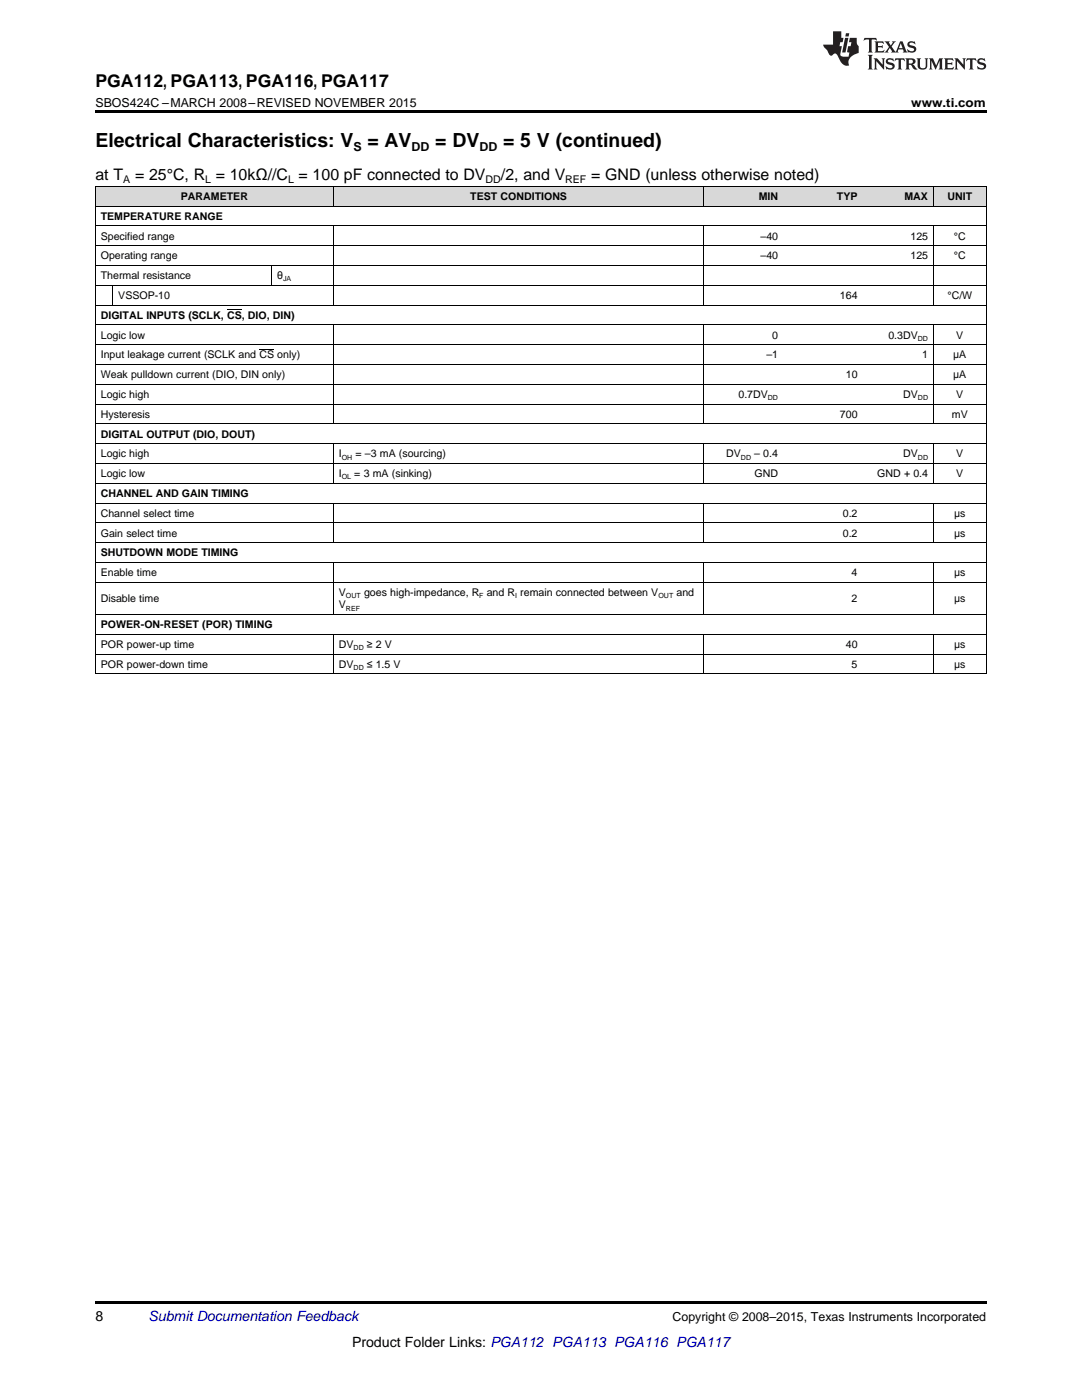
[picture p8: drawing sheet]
<svg xmlns="http://www.w3.org/2000/svg" width="216mm" height="279mm" viewBox="0 0 216 279" stroke-linecap="round" stroke-linejoin="round" font-family="sans-serif">
<defs><g id="words">
<g font-size="3.9">
<text x="19" y="29.3">Electrical Characteristics: V</text>
<text x="73.3" y="29.3">= AV</text>
<text x="86.9" y="29.3">= DV</text>
<text x="100.4" y="29.3">= 5 V (continued)</text>
</g>
<text font-size="3.5" x="19" y="17.3">PGA112, PGA113, PGA116, PGA117</text>
<g font-size="3.2">
<text x="19" y="36">at T</text>
<text x="27" y="36">= 25°C, R = 10kΩ//C = 100 pF connected to DV</text>
<text x="100" y="36">/2, and V</text>
<text x="118" y="36">= GND (unless otherwise noted)</text>
</g>
<g font-size="2.8">
<text x="19" y="263.6">8</text>
<text x="70.2" y="268.9">Product Folder Links: PGA112 PGA113 PGA116 PGA117</text>
</g>
<text font-size="2.8" fill="#0000c8" x="29.6" y="263.6">Submit Documentation Feedback</text>
<g font-size="2.5">
<text x="19" y="21.4">SBOS424C –MARCH 2008–REVISED NOVEMBER 2015</text>
<text x="181.8" y="21.4">www.ti.com</text>
<text x="70.5" y="30.1">S</text>
<text x="82.1" y="30.1">DD</text>
<text x="95.7" y="30.1">DD</text>
<text x="134.2" y="263.6">Copyright © 2008–2015, Texas Instruments Incorporated</text>
</g>
<g font-size="2.1">
<text x="24.6" y="36.6">A</text>
<text x="36.1" y="39.9">PARAMETER</text>
<text x="40.9" y="36.6">L</text>
<text x="57.5" y="36.6">L</text>
<text x="93.8" y="39.9">TEST CONDITIONS</text>
<text x="96.9" y="36.6">DD</text>
<text x="112.8" y="36.6">REF</text>
<text x="151.4" y="39.9">MIN</text>
<text x="167" y="39.9">TYP</text>
<text x="180.5" y="39.9">MAX</text>
<text x="189.1" y="39.9">UNIT</text>
<text x="20.1" y="43.9">TEMPERATURE RANGE</text>
<text x="20.1" y="47.8">Specified range</text>
<text x="151.8" y="47.8">–40</text>
<text x="181.7" y="47.8">125</text>
<text x="190.4" y="47.8">°C</text>
<text x="20.1" y="51.8">Operating range</text>
<text x="151.8" y="51.8">–40</text>
<text x="181.7" y="51.8">125</text>
<text x="190.4" y="51.8">°C</text>
<text x="20.1" y="55.7">Thermal resistance</text>
<text x="23.6" y="59.7">VSSOP-10</text>
<text x="55.3" y="55.7">θ</text>
<text x="167.6" y="59.7">164</text>
<text x="189.1" y="59.7">°C/W</text>
<text x="20.1" y="63.6">DIGITAL INPUTS (SCLK, CS, DIO, DIN)</text>
<text x="20.1" y="67.6">Logic low</text>
<text x="20.1" y="71.5">Input leakage current (SCLK and CS only)</text>
<text x="152.9" y="71.5">–1</text>
<text x="154.1" y="67.6">0</text>
<text x="177.3" y="67.6">0.3DV</text>
<text x="184" y="71.5">1</text>
<text x="190.2" y="71.5">μA</text>
<text x="190.8" y="67.6">V</text>
<text x="20.1" y="75.5">Weak pulldown current (DIO, DIN only)</text>
<text x="168.8" y="75.5">10</text>
<text x="190.2" y="75.5">μA</text>
<text x="20.1" y="79.4">Logic high</text>
<text x="20.1" y="83.4">Hysteresis</text>
<text x="147.4" y="79.4">0.7DV</text>
<text x="167.6" y="83.4">700</text>
<text x="180.2" y="79.4">DV</text>
<text x="189.9" y="83.4">mV</text>
<text x="190.8" y="79.4">V</text>
<text x="20.1" y="87.3">DIGITAL OUTPUT (DIO, DOUT)</text>
<text x="20.1" y="91.3">Logic high</text>
<text x="20.1" y="95.2">Logic low</text>
<text x="67.6" y="91.3">I</text>
<text x="67.6" y="95.2">I</text>
<text x="70.7" y="95.2">= 3 mA (sinking)</text>
<text x="70.9" y="91.3">= –3 mA (sourcing)</text>
<text x="144.9" y="91.3">DV</text>
<text x="150.5" y="91.3">– 0.4</text>
<text x="150.6" y="95.2">GND</text>
<text x="175" y="95.2">GND + 0.4</text>
<text x="180.2" y="91.3">DV</text>
<text x="190.8" y="91.3">V</text>
<text x="190.8" y="95.2">V</text>
<text x="20.1" y="99.2">CHANNEL AND GAIN TIMING</text>
<text x="20.1" y="103.2">Channel select time</text>
<text x="20.1" y="107.1">Gain select time</text>
<text x="168.2" y="103.2">0.2</text>
<text x="168.2" y="107.1">0.2</text>
<text x="190.4" y="103.2">μs</text>
<text x="190.4" y="107.1">μs</text>
<text x="20.1" y="111.1">SHUTDOWN MODE TIMING</text>
<text x="20.1" y="115">Enable time</text>
<text x="67.6" y="119">V</text>
<text x="72.6" y="119">goes high-impedance, R and R remain connected between V</text>
<text x="135" y="119">and</text>
<text x="169.9" y="115">4</text>
<text x="190.4" y="115">μs</text>
<text x="20.1" y="120.2">Disable time</text>
<text x="20.1" y="125.4">POWER-ON-RESET (POR) TIMING</text>
<text x="67.6" y="121.4">V</text>
<text x="169.9" y="120.2">2</text>
<text x="190.4" y="120.2">μs</text>
<text x="20.1" y="129.3">POR power-up time</text>
<text x="67.6" y="129.3">DV</text>
<text x="73.2" y="129.3">≥ 2 V</text>
<text x="168.8" y="129.3">40</text>
<text x="190.4" y="129.3">μs</text>
<text x="20.1" y="133.3">POR power-down time</text>
<text x="67.6" y="133.3">DV</text>
<text x="73.2" y="133.3">≤ 1.5 V</text>
<text x="169.9" y="133.3">5</text>
<text x="190.4" y="133.3">μs</text>
</g>
<g font-size="1.4">
<text x="56.5" y="56.2">JA</text>
<text x="183.1" y="68">DD</text>
<text x="153.2" y="79.9">DD</text>
<text x="183.2" y="79.9">DD</text>
<text x="68.2" y="91.7">OH</text>
<text x="68.2" y="95.7">OL</text>
<text x="147.8" y="91.7">DD</text>
<text x="183.2" y="91.7">DD</text>
<text x="69" y="119.4">OUT</text>
<text x="95.6" y="119.4">F</text>
<text x="102.8" y="119.4">I</text>
<text x="131.4" y="119.4">OUT</text>
<text x="69" y="121.8">REF</text>
<text x="70.6" y="129.8">DD</text>
<text x="70.6" y="133.7">DD</text>
</g>
</g></defs>
<g fill="#d8d8d8">
<path d="M19 37.3h3.5v3.9h-3.5z"/>
<path d="M22.5 37.3h31.8v3.9h-31.8z"/>
<path d="M54.3 37.3h12.3v3.9h-12.3z"/>
<path d="M66.6 37.3h51v3.9h-51z"/>
<path d="M117.6 37.3h22.9v3.9h-22.9z"/>
<path d="M140.5 37.3h15.9v3.9h-15.9z"/>
<path d="M156.4 37.3h15.8v3.9h-15.8z"/>
<path d="M172.2 37.3h14.1v3.9h-14.1z"/>
<path d="M186.3 37.3h10.5v3.9h-10.5z"/>
</g>
<path d="M19 22h177.8v.5h-177.8zM19 259.7h177.8v.5h-177.8z" fill="#000"/>
<g fill="none" stroke="#000" stroke-width=".2">
<path d="M19 37.2h177.8M19.1 37.2v97.3M66.5 37.2v4M140.5 37.2v4M186.2 37.2v4M196.8 37.2v97.3M19 57h177.8M19 53h177.8M19 49.1h177.8M19 45.1h177.8M19 41.2h177.8M22.5 57v4"/>
<path d="M54.2 53.1v3.9M66.5 45.2v15.8M140.5 45.2v15.8M186.2 45.2v15.8M19 76.7h177.8M19 72.8h177.8M19 68.8h177.8M19 64.9h177.8M19 60.9h177.8M66.5 64.9v19.8M140.5 64.9v19.8M186.2 64.9v19.8"/>
<path d="M19 96.5h177.8M19 92.5h177.8M19 88.6h177.8M19 84.6h177.8M19 80.7h177.8M66.5 88.6v7.9M140.5 88.6v7.9M186.2 88.6v7.9M19 116.2h177.8M19 112.3h177.8M19 108.3h177.8M19 104.4h177.8"/>
<path d="M19 100.4h177.8M66.5 100.5v7.9M66.5 112.3v10.4M140.5 100.5v7.9M140.5 112.3v10.4M186.2 100.5v7.9M186.2 112.3v10.4M19 134.5h177.8M19 130.5h177.8M19 126.6h177.8M19 122.6h177.8M66.5 126.6v7.9"/>
<path d="M140.5 126.6v7.9M186.2 126.6v7.9"/>
</g>
<g fill="#231f20">
<path d="M172.5 7.6l-.1 .5 .4-.2h.6v.1v2.1l-.2 .4h.9l-.2-.4v-2.1l.1-.1h.5l.5 .2-.2-.5zM174.5 8.3l.2 .3v1.5l-.2 .4h1.8l.2-.6a1.04 1.04 0 0 1-1.3 .2v-.7h.6l.3 .2v-.6l-.3 .2h-.6v-.6l.8-.1 .4 .3-.2-.5zM176.5 8.3l.9 1.1-.9 1.1h.8l-.2-.2 .4-.7 .5 .7-.2 .2h1.5l-.2-.2 .2-.4h.9l.1 .4-.2 .2h1l-.3-.3-.7-1.9h-.5l-.9 2-.8-1 .9-1h-.8l.1 .3-.4 .5-.3-.6 .1-.2zM179.7 8.6l.4 1h-.7zM181.3 8.4a.63 .63 0 0 0-.2 .7 .63 .63 0 0 0 .6 .4l.6 .2 .1 .2a.75 .75 0 0 1-.7 .4 .75 .75 0 0 1-.6-.5l.1 .7 .1-.1a1.11 1.11 0 0 0 1.5-.6 1.13 1.13 0 0 0-1.2-.8l-.1-.4a1.04 1.04 0 0 1 1.2 .2l-.2-.5-.2 .1-.4-.2zM173.2 10.9l.2 .4v2.2l-.2 .4h1l-.3-.4v-2.2l.3-.4zM174.3 11.6l.3 .4v1.5l-.3 .4h.8l-.2-.4v-1.3l1.5 1.7v-1.9l.2-.4h-.7l.2 .4v.9l-1.1-1.3zM177 11.8a.62 .62 0 0 0-.2 .7 .62 .62 0 0 0 .6 .4l.6 .1 .1 .3a.76 .76 0 0 1-.7 .3 .76 .76 0 0 1-.7-.4l.2 .7 .1-.1a1.11 1.11 0 0 0 1.5-.6 1.13 1.13 0 0 0-1.2-.8l-.1-.4a1.04 1.04 0 0 1 1.2 .2l-.2-.6-.2 .1-.5-.1zM178.7 11.6l-.2 .6a.61 .61 0 0 1 .8-.3v1.6l-.2 .4h.9l-.2-.4v-1.6a.63 .63 0 0 1 .7 .3l-.1-.6zM180.6 11.6l.3 .4v1.5l-.3 .4h1l-.2-.2-.1-.8 .6 .2a.76 .76 0 0 0 1.2 .7l-1-1a.58 .58 0 0 0 .6-.5 .58 .58 0 0 0-.5-.6zM181.4 11.9h.1a.45 .45 0 0 1 .5 .1 .45 .45 0 0 1 .1 .5l-.8 .2zM182.9 11.6l.2 .2a2.17 2.17 0 0 0 .3 1.9 .99 .99 0 0 0 1.6-.6v-1.1l.2-.4h-.7l.2 .2a1.92 1.92 0 0 1-.2 1.8 .6 .6 0 0 1-.9-.5v-1.1l.2-.4zM185.4 11.6l.2 .4v1.5l-.2 .4h.7l-.2-.4v-1.4l.8 1.8 .8-1.8v1.4l-.2 .4h.9l-.2-.4v-1.5l.2-.4h-.8l-.6 1.5-.6-1.5zM188.4 11.6l.2 .4v1.5l-.2 .4h1.8l.1-.6a1.04 1.04 0 0 1-1.2 .1v-.6h.5l.4 .2v-.6l-.4 .2h-.5v-.7h.8l.3 .3-.1-.6zM190.5 11.6l.2 .4v1.5l-.2 .4h.7l-.2-.4v-1.3l1.5 1.7v-1.9l.2-.4h-.7l.2 .4v.9l-1.1-1.3zM192.9 11.6l-.1 .6a.61 .61 0 0 1 .7-.3l.1 1.6-.3 .4h1l-.3-.4 .1-1.6a.63 .63 0 0 1 .7 .3l-.1-.6zM195.2 11.8a.62 .62 0 0 0-.2 .7 .62 .62 0 0 0 .6 .4l.6 .1 .1 .3a.76 .76 0 0 1-.7 .3 .76 .76 0 0 1-.6-.4l.1 .7 .1-.1a1.11 1.11 0 0 0 1.6-.6 1.13 1.13 0 0 0-1.3-.8l-.1-.4a1.04 1.04 0 0 1 1.2 .2l-.1-.6-.2 .1-.5-.1z"/>
<path d="M166.2 6.3v2.6h-1.9v.4l.8 .9a.91 .91 0 0 0 1 .8 .56 .56 0 0 1 .5-.3 .56 .56 0 0 1 .5 .3l.4 .8a1.53 1.53 0 0 0 1.9 1.2 1.54 1.54 0 0 1 1-2.1l.9-.3v-1.4a1.52 1.52 0 0 1-.4-1.6h-1.3l-.2 .8h.5l-.2 .8h-.5l-.1 1v.2l.4 .1-.2 .8a1.93 1.93 0 0 1-1.6-.3l.3-1.8h-.5l.2-.8h.4l.2-.8h-.4v-1.3zM168.6 7.6l-.6 2.9h.7l.6-2.9zM168.8 6.6l-.1 .7h.6l.2-.7z"/>
</g>
<path d="M45.3 61.8h2.9M51.8 69.7h2.9" fill="none" stroke="#000" stroke-width=".2"/>
<use href="#words"/>
</svg>
